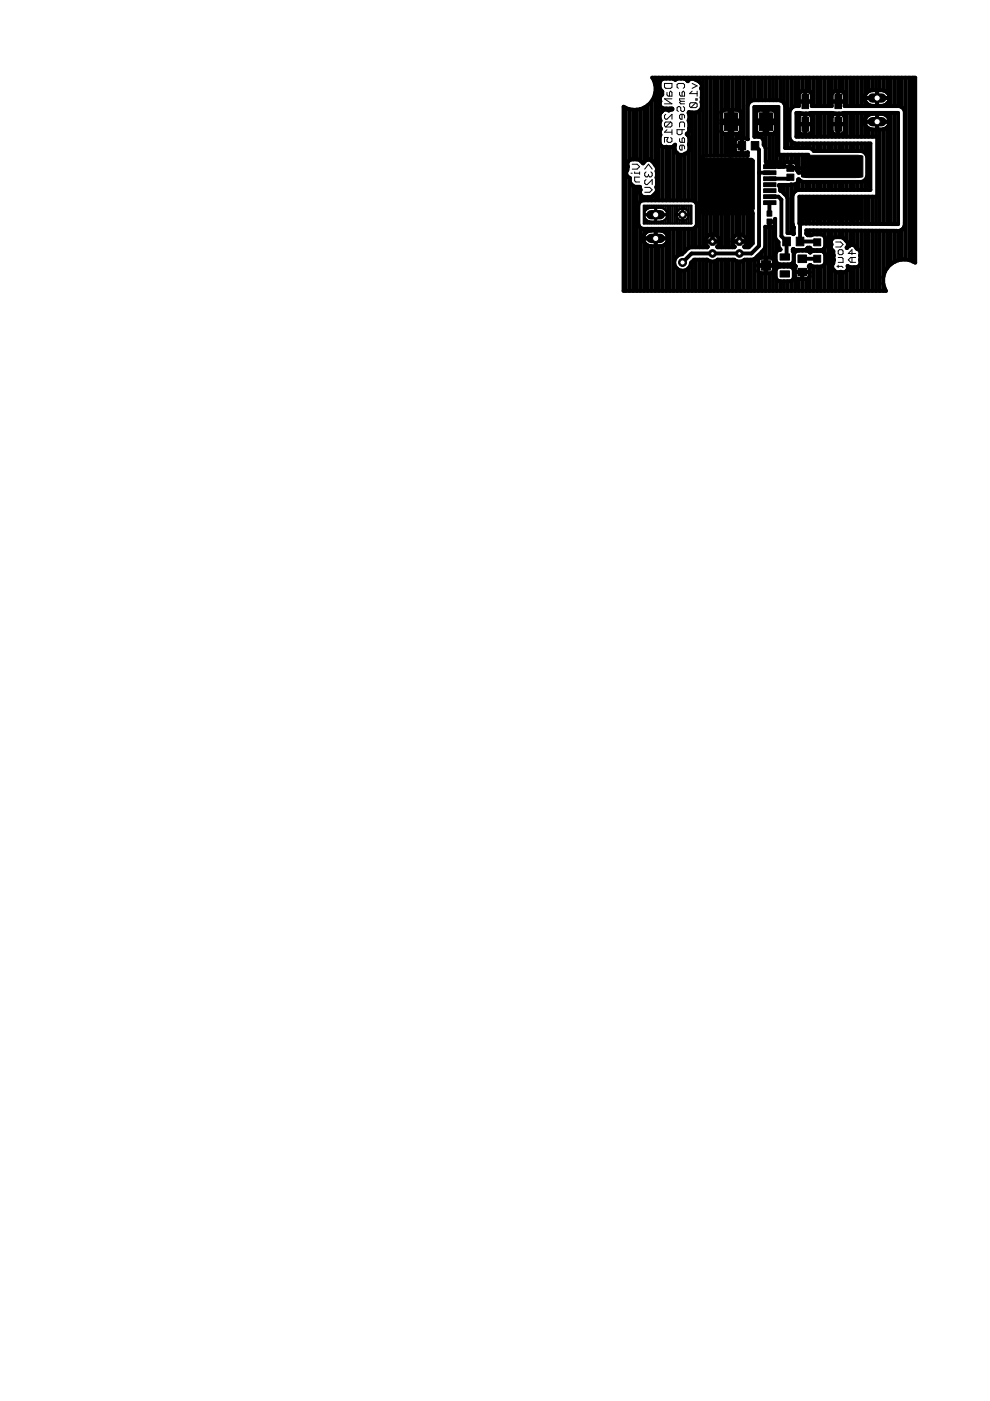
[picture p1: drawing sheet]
<svg xmlns="http://www.w3.org/2000/svg" width="210mm" height="297mm" viewBox="0 0 210 297" stroke-linecap="round" stroke-linejoin="round" font-family="sans-serif">
<g fill="none" stroke="#000" stroke-width=".21">
<path d="M140.9 17.7h1.6v.8l-.3 .2h-1l-.3-.2zM141.4 19.6v.5l.3 .3h.8v-.8l-.3-.3-.3 .3v.8M143.8 18.7l-.2-.2v-.6l.2-.2h1.1l.2 .2v.6l-.2 .2M144.1 19.6v.5l.2 .3h.8v-.8l-.2-.3-.3 .3v.8M146.7 17.7l1.1 .5-1.1 .5M146.7 19.3l-.5 .6h1.6M147.8 19.3v1.1M133.8 36.7h.2M134 34.8h1.1l.5 .5-.5 .6h-1.1M134.6 36.4v.3h1M135.6 37.5h-1v.8l.2 .3h.8M135.6 36.4v.6"/>
<path d="M136.7 35.9l.8-1.1 .8 1.1M136.7 39.7h1.1l.5 .5-.5 .6h-1.1M137 36.4l-.3 .3v.5l.3 .3h.2l.3-.3M137 38.1l-.3 .3v.5l.3 .2h.2l1.1-1v1M137.5 37v.2M138 36.4l.3 .3v.5l-.3 .3h-.2l-.3-.3M141.2 24.2l-.3 .3v.5l.3 .3h.2l1.1-1.1v1.1M141.4 27.5l-.5 .5h1.6M142.2 25.9l.3 .2v.5l-.3 .3h-1M142.2 29.1l.3 .3v.5l-.3 .3h-.5l-.3-.3 .3-.8h-.8v1.1M142.2 25.9h-1l-.3 .2v.5l.3 .3M142.2 25.9l-1 1"/>
<path d="M142.5 27.5v1.1M142.5 21h-1.6l1.6 1h-1.6M144.1 26.9v-.8l.2-.2h.6l.2 .2v.8M144.1 29.4v.5l.2 .3h.8v-.8l-.2-.3-.3 .3v.8M144.3 21.5l-.2 .2 .2 .3h.8M144.3 21.5h.8M144.6 24.2v1.1h-.3l-.2-.3v-.5l.2-.3h.6l.2 .3v.5M144.6 27.5v.8l-.3 .3h-.5l-.2-.3v-.8h1.5M144.6 30.8v1h-.3l-.2-.2v-.6l.2-.2h.6l.2 .2v.6M144.9 22.6l.2 .3v.5l-.2 .2h-.3l-.3-.2v-.5l-.2-.3h-.3l-.2 .3v.5l.2 .2M145.1 21h-1v.2l.2 .3M147.5 21h.3v.2h-.3z"/>
<path d="M147.5 21.8l.3 .2v.6l-.3 .2h-1M147.5 21.8h-1l-.3 .2v.6l.3 .2M147.5 21.8l-1 1M177.2 51.3h1l.6 .5-.6 .6h-1M177.4 56.5h1.1l.3 .2M177.7 54.6h.8l.3 .2v.8h-1.1M177.7 56.2v.5M178 52.9h.5l.3 .3v.5l-.3 .3h-.5l-.3-.3v-.5zM180.6 54.6v1M181.4 54.6h-1l-.5 .5 .5 .5h1M181.4 53.7h-1.5l.7-.8v1.1"/>
</g>
<g fill="#000" stroke="#000" stroke-width=".21">
<path d="M149.5 34h10.4v10.4h-10.4zM153.6 23.9h2.8v3.8h-2.8zM156.5 30h1.6v1.8h-1.6zM159.3 30h1.6v1.8h-1.6zM161 23.9h2.8v3.8h-2.8zM161.9 34.9h2.6v.9h-2.6zM161.9 36.2h2.6v.8h-2.6zM161.9 37.5h2.6v.8h-2.6zM161.9 38.8h2.6v.8h-2.6zM166.8 36.9h1.5v1.3h-1.5zM166.8 35h1.5v1.3h-1.5zM170 20h1.4v3h-1.4z"/>
<path d="M170 24.8h1.4v3h-1.4zM177 20h1.4v3h-1.4zM177 24.8h1.4v3h-1.4zM161.4 55.3h2v2h-2zM161.9 40h2.6v.8h-2.6zM161.9 41.3h2.6v.8h-2.6zM161.9 42.6h2.6v.8h-2.6zM162.6 44.7h1v1.1h-1zM162.6 46.4h1v1.1h-1zM165.4 53.8h2v1.3h-2zM165.4 57.4h2v1.3h-2zM166 50.3h1.6v1.8h-1.6z"/>
<path d="M168.8 50.3h1.6v1.8h-1.6zM169.2 54.1h1.8v1.6h-1.8zM169.2 56.9h1.8v1.6h-1.8zM172.5 54.1h1.5v1.5h-1.5zM172.5 50.6h1.5v1.5h-1.5z"/>
<circle cx="151.1" cy="51.2" r=".87"/>
</g>
<g fill="#000" stroke="#000" stroke-width=".21">
<path d="M169.9 33.1l1.7-.2h9.7l1.5 .1 .1 .1v4.3l-1.6 .3h-9.7l-1.5-.2-.2-.1z" fill-rule="evenodd"/>
<path d="M169.9 42.1l1.7-.2h9.7l1.5 .1 .1 .1v4.3l-1.6 .3h-9.7l-1.5-.2-.2-.1z" fill-rule="evenodd"/>
</g>
<g fill="none" stroke="#000" stroke-width=".83">
<path d="M138.6 17l-.3-.5h55.8v39.2l-1.2-.5-1.2-.2M138.6 17h.1M138.6 17l.4 1.2v1.3l-.4 1.2M138.9 16.5v1.5M138.9 19.7v15.3M139.7 16.5v26M140 19v.1M140 19l.4 .4M140 19h.1M140.3 19.3h.1M140.4 19.4h.1M140.4 19.4v.7a1.04 1.04 0 0 0-.4 1.4 1.02 1.02 0 0 0 .7 1.5h1.9v.2l-.8 .3a1.01 1.01 0 0 0-1.2-.1l-.6 .5"/>
<path d="M140.5 16.5v.3M141.3 16.5v.2M142 16.5v.2M142.8 16.5v.2M143.3 16.8l-.1 .1-.5-.2h-2l-.7 .4a2.14 2.14 0 0 0 0 1.9M143.3 16.8h.1M143.6 16.5v.2M143.6 16.7h1.5l.7 .5 .1-.1M143.6 16.7l-.3 .1M144.4 16.5v.2M145.2 16.5v.2M145.9 17.1l.7-.4h.4l1.4 .7a.99 .99 0 0 1 .3 1.3l.1 3.1a1.57 1.57 0 0 1-1.1 2l-1.6-.1v3.5a1.09 1.09 0 0 1-.5 1.2l.5 .8v2.5a1.34 1.34 0 0 1-.9 1"/>
<path d="M145.9 16.5v.6M146.7 16.5v.2M147.5 16.5v.4M148.3 16.5v.8M149.1 16.5v16.7M149.8 16.5v16.5M150.6 16.5v16.5M151.4 16.5v16.5M152.2 16.5v16.5M153 16.5v7.2M153.7 16.5v6.8M154.5 16.5v6.8"/>
<path d="M155.3 16.5v6.8M156.1 16.5v6.8M156.9 16.5v7M157.6 16.5v12.9M158.4 16.5v12.9M159.2 16.5v4.9M160 16.5v4.8M160.8 16.5v4.8M161.5 16.5v4.8M162.3 16.5v4.8M163.1 16.5v4.8M163.9 16.5v4.8"/>
<path d="M164.7 16.5v4.8M165.5 16.5v4.8M166.2 16.5v5.3M167 16.5v14.9M167.8 16.5v6.5M168.6 16.5v6M169.4 16.5v6h-.8M170.1 16.5v2.9M170.7 19.4v2.1M170.9 16.5v2.9M171.7 16.5v2.9M172.5 16.5v6"/>
<path d="M173.2 16.5v6M174 16.5v6M174.8 16.5v6M175.6 16.5v6M176.4 16.5v3.4M177.2 16.5v2.9M177.7 19.4v2.1M177.9 16.5v2.9M178.7 16.5v3M178.7 19.5l-1.7-.1-.5 .2-.1 .4v2.5h-4.3v-2.5l-.2-.5-.4-.1h-1.5l-.4 .1-.2 .5M178.7 19.5l.4 .5v2.5h11.6l.9 .6 .2 .5v24.2M179.5 16.5v6"/>
<path d="M180.3 16.5v6M181.1 16.5v6M181.8 16.5v6M182.6 16.5v6M183.4 16.5v3.8M183.7 19.7l1-.5 2.4-.1a1.65 1.65 0 0 1 1.5 1.7 1.65 1.65 0 0 1-1.5 1.6h-2.2a1.67 1.67 0 0 1-1.5-1 1.67 1.67 0 0 1 .3-1.7zM184.2 16.5v2.8M185 16.5v2.6M185.7 16.5v2.6M186 19.1v3.3M186.5 16.5v2.6M187.3 16.5v2.7"/>
<path d="M188.1 16.5v3.1M188.9 16.5v6M189.7 16.5v6M190.4 16.5v6M191.2 16.5v6.2M192 16.5v38.5M192.8 16.5v38.7M193.5 16.5v39M132.7 22.8v38.9M133.5 23.2v10.8M133.5 37.7v24M133.5 34a1 1 0 0 0-.3 1.3l-.2 .7a1.02 1.02 0 0 0 .6 1.7l.1 1.2 .6 .6"/>
<path d="M134.2 23.3v10.5M134.2 39.4v22.3M134.6 23.3h.1M134.6 23.3l-1.3-.2-1.1-.5v39.1h55.7l-.3-.4M135 23.2v10.6M135 39.6v22.1M135.8 23.1v11M135.8 23.1l-1.2 .2M136.6 22.8v11.6M137 22.6h.1M137 22.6l-1.2 .5M137.1 33.9l-.7 .7-1.1-.8h-1.5l-.3 .2"/>
<path d="M137.1 33.9h.1M137.1 33.9l.4-.1 .7 .3 1 1.3 .1 3.9-.2 .4 .2 .3a1.69 1.69 0 0 1-1 1.6l-.3 .2h-1.5a1.03 1.03 0 0 1-.7-1.6l-.1-.6h-1.1l-.3-.1M137.4 22.3v11.5M137.9 21.8h.1M137.9 21.8l-.9 .8M138.1 21.5v12.5M138.6 20.7h.1M138.6 20.7l-.7 1.1M140 25.5v.1M140 27.2l.1 .1a.98 .98 0 0 0-.1 1.3l-.1 .3v1.5a1.01 1.01 0 0 0 1.4 .7l1.1 .1 .8-.5-.1 1 .4 .7M140 23.9a1.76 1.76 0 0 0 0 1.6M140 25.6a1.68 1.68 0 0 0 0 1.6"/>
<path d="M140 27.2h.1M140 23.9h.1M140.3 23.6v.1M140.5 22.9v.6M140.5 31.1v11.4M141.3 23v.2M141.3 31.1v11.4M142 23v.3M142 31.2v11.3M142.8 31v11.5M143.5 32.4a1.28 1.28 0 0 0 1.7 .3M143.5 32.4h.1"/>
<path d="M143.6 32.5v10M144.4 32.8v9.7M145.2 32.7v9.8M145.9 28.1v.7M145.9 32.2v10.3M146.7 23.8v18.7M147.5 23.8v19.1M148.3 23.5v28.9M153 23.7l-.1 1.8h4.2v-1.6l-.2-.4-.5-.2h-1.1v5.1h1.3l.4-.4 .1-1.9h-4.2l.1 1.8M153 23.7l.4-.4h1.3v5.1h-1.3l-.4-.5M153 25.5v.6M153 27.9v5.1"/>
<path d="M153.7 25.5v.6M153.7 28.4v4.6M154.5 25.5v.6M154.5 28.4v4.6M155.3 25.5v.6M155.3 28.4v4.6M155.8 30.9h1.5M156.1 25.5v.6M156.1 28.4v1.1M156.1 32.3v.7M156.9 25.5v.6M156.9 28.2v1.2"/>
<path d="M156.9 32.5v.5M157.3 29.4v3.1M157.6 32.5v.5M158.4 32.4v.6M158.5 29.5v-7.1l.2-.5 .5-.4 .5-.2h5.6l.5 .2 .4 .4 .3 .5v9h5.2l.5 .2 .4 .4h10l.6 .2 .4 .5 .3 .5v4.2l-.3 .5-.4 .5-.6 .2h-12.4l-1-.6a.92 .92 0 0 1-.7 1.1l-3.3 .1 .2 .7v.5a3.7 3.7 0 0 1 1.6 1.7v7.3h.8M158.5 32.3h.1M158.5 29.5l-.3-.1h-1.8l-.4 .2-.2 .4v1.9l.3 .4 .3 .2h1.8l.3-.2M158.5 29.5h.1M158.5 32.3v.7h-9.1l-.4 .2-.4 .6v10.7l.2 .4 .6 .4h10.2v6.3l-.8 .8h-.9l-.1-.1 .4-.5v-1.2l-.8-.9h-1.2l-.9 .9M160.1 30.9l.8 .8v20.4l-1.6 1.6h-12.7l-1.9 1.9M160.8 22.7v.6M160.8 25.5v.6"/>
<path d="M160.8 28.4v.6M160.8 23.3h1.3v5.1h-1.3M160.8 23.3l-.3 .2-.2 .4v1.6h4.1v-1.6l-.1-.4-.4-.2h-1.2v5.1h1.3l.4-.5v-1.8h-4.1v1.7l.2 .4 .3 .2M160.9 36.6h2.3M161.5 22.7v.6M161.5 25.5v.6M161.5 28.4v.8M162.3 22.7v2.8M162.3 26.1v5.3M163.1 22.7v.6M163.1 25.5v.6M163.1 28.4v5.9"/>
<path d="M163.2 34.3v1M163.9 22.7v.6M163.9 25.5v.6M163.9 28.4v5.9M164.4 34.7h-1.9v.6h4.7l.4 .4h4.1M164.7 22.7v11.6M165.1 35.3v.1M165.2 35.3v-.5l-.5-.5h-2.4v-2.8l-.4-.8v-.9l-.4-.7-.4-.1h-1.1v-6.3h5v10.1h6.4v3.8h-2.1l-.3-.5v-1.3l-.5-.4h-1.9l-.4 .4v.5M165.5 32.8v2.5M165.5 39.2v1.2M166.2 32.8v1.9M166.2 39.2v1.8"/>
<path d="M167 32.8v1.6M167 39.2v10.2M167.6 37.6l-.4 .3h-4M167.6 34.4v1M167.8 30v1.4M167.8 32.8v1.6M167.8 39.1v10.3M168.6 30.4h16v9.9h-15.4l-.5 .2-.7 .9v6.3M168.6 22.5l-.6 .2-.6 .9v5.7l.6 .9 .6 .2M168.6 30.4v1M168.6 32.8v1.6M168.6 39.1v1.5"/>
<path d="M168.8 23.9h21.6v23.6l-20.9-.1v-5.7h16.5v-12.7h-17.2zM169.4 23.9v5.1M169.4 30.4v1M169.4 32.8v3.8M169.4 38v2.3M169.4 26.3h2.7M169.4 24.8l.1-.4 .5-.2h1.6l.4 .2 .1 .4v3.1l-.1 .4-.5 .2h-1.5l-.5-.2-.1-.4M169.4 21.5h2.7M170.1 24v.2M170.1 28.5v.5M170.1 30.4v1M170.1 32.8v3.8"/>
<path d="M170.1 38.5v1.8M170.7 24.2v4.3M170.9 24v.2M170.9 28.5v.5M170.9 30.4v1M170.9 32.8v3.8M170.9 38.6v1.7M171.7 24v.2M171.7 28.4v.6M171.7 30.4v1M171.7 38.6v1.7M172.5 23.9v5.1"/>
<path d="M172.5 30.4v1.5M172.5 38.6v1.7M173.2 23.9v5.1M173.2 30.4v1.6M173.2 38.6v1.7M174 23.9v5.1M174 30.4v1.6M174 38.6v1.7M174.8 23.9v5.1M174.8 30.4v1.6M174.8 38.6v1.7M175.6 23.9v5.1"/>
<path d="M175.6 30.4v1.6M175.6 38.6v1.7M176.4 26.3h2.7M176.4 21.5h2.7M176.4 23.9v.8M176.4 28v1M176.4 30.4v1.6M176.4 38.6v1.7M177.2 24v.2M177.2 28.5v.5M177.2 30.4v1.6M177.2 38.6v1.7"/>
<path d="M177.7 24.2v4.3M177.9 24v.2M177.9 28.5v.5M177.9 30.4v1.6M177.9 38.6v1.7M178.7 24v.2M178.7 28.4v.6M178.7 30.4v1.6M178.7 38.6v1.7M178.7 24.2h-1.9l-.3 .2-.1 .4v3.1l.1 .4 .5 .2 1.7-.1M178.7 24.2l.4 .6v3.1l-.4 .5M179.5 23.9v5.1"/>
<path d="M179.5 30.4v1.6M179.5 38.6v1.7M180.3 23.9v5.1M180.3 30.4v1.6M180.3 38.6v1.7M181.1 23.9v5.1M181.1 30.4v1.6M181.1 38.6v1.7M181.8 23.9v5.1M181.8 30.4v1.6M181.8 38.6v1.7M182.6 23.9v5.1"/>
<path d="M182.6 30.4v1.6M182.6 38.6v1.7M183.3 25.8h5.3M183.3 20.8h5.3M183.4 21.3v1.2M183.4 23.9v1.4M183.4 26.3v2.7M183.4 30.4v2M183.4 38.1v2.2M184.2 22.2v.3M184.2 23.9v.5M184.2 27.2v1.8"/>
<path d="M184.2 30.4v9.9M185 22.4v.1M185 23.9v.3M185 27.5v1.5M185.7 22.4v.1M185.7 23.9v.3M185.7 27.5v1.5M186 24.2v3.3M186.5 22.4v.1M186.5 23.9v.3M186.5 27.5v20M187.3 22.4v.1"/>
<path d="M187.3 23.9v.3M187.3 27.4v20.1M188 24.6l-.9-.4h-2.2a1.66 1.66 0 0 0-1.6 1.6 1.66 1.66 0 0 0 1.6 1.7l2.4-.1 .7-.3M188 24.6a1.62 1.62 0 0 1 0 2.5M188.1 22v.5M188.1 23.9v.7M188.1 27v20.5M188.9 23.9v23.6M189.7 23.9v23.6M135.5 43l.7-.5h10.7l.7 .5 .1 .4v4.2l-.1 .4-.7 .5h-10.7l-.4-.2-.4-.7v-4.2zM135.8 40.2v.1M135.8 41.2v1.5"/>
<path d="M135.8 48.3v13.4M136.4 50.5h5.2M136.5 51.3a1.62 1.62 0 0 0 1.4 .9h2.4l.9-.6M136.6 41.8v.7M136.6 48.5v1.3M136.6 51.3v10.4M137.4 41.8v.7M137.4 48.5v.5M137.4 52v9.7M138.1 41.7v.8M138.1 48.5v.4M138.1 52.2v9.5"/>
<path d="M138.9 41v1.5M138.9 48.5v.4M138.9 52.2v9.5M139 48.9v3.3M139.7 48.5v.4M139.7 52.2v9.5M140.5 48.5v.5M140.5 52.1v9.6M141.2 49.5l-.9-.6h-2.4a1.66 1.66 0 0 0-1.4 2.4M141.2 49.5a1.67 1.67 0 0 1 0 2.1M141.3 48.5v1M141.3 51.6v10.1"/>
<path d="M142 48.5v13.2M142.8 48.5v13.2M143.6 48.5v5.8M143.6 57v4.7M144.4 53.9a1.77 1.77 0 0 0-1.5 1.7 1.77 1.77 0 0 0 1.5 1.8M144.4 48.5v5.4M144.4 57.4v4.3M145.2 48.5v4.9M145.2 57.4v4.3M145.9 48.5v4.1M145.9 56.9v4.8M146.7 48.5v3.9"/>
<path d="M146.7 55.5v6.2M147.5 48.1v4.3M147.5 55.1v6.6M148.3 55.1v6.6M149.1 45.1v7.3M149.1 55.1v6.6M149.6 51.2h2.9M149.8 45.3v5.1M149.8 52v.4M149.8 55.1v6.6M150.6 45.3v4.4M150.6 55.4v6.3"/>
<path d="M151.1 49.7v1.5M151.4 55.5h-.7l-.7-.4h-2.8l-.7 .7a1.72 1.72 0 0 1-2.1 1.6M151.4 45.3v4.4M151.4 55.5v6.2M152.2 52.4l-.2-.1 .5-.5v-1.2l-.8-.9h-1.2l-.9 .9v1.2l.5 .5-.1 .1h-3.6l-.5 .2-1.3 1.3h-.2M152.2 55.1l-.8 .4M152.2 45.3v4.9M152.2 52.2v.2M152.2 55.1v6.6M153 45.3v7.1M153 55.1v6.6M153.7 45.3v7.1"/>
<path d="M153.7 55.1v6.6M154.5 45.3v7.1M154.5 55.1v6.6M155.3 45.3v7.1M155.3 55.1v6.6M155.3 51.2h2.9M155.3 51.8l.5 .5-.1 .1h-3.5M156.1 45.3v4.5M156.1 55.3v6.4M156.8 49.7v1.5M156.9 45.3v4.4M156.9 55.5v6.2"/>
<path d="M157.6 45.3v4.7M157.6 55.2v6.5M158.4 45.3v7.1M158.4 55.1v6.6M159.2 45.3v6.7M159.2 55.1v6.6M160 54.9v6.8M160.8 54.1v1M160.8 56.2v.2M160.8 57.5v4.2M161.5 53.4v1.2M161.5 56.2v.2"/>
<path d="M161.5 57.9v3.8M162.3 48.1l1.4 .1 .3-.2 .3-.4 .1-1.2v4l.1 .4 .6 .6v.9l.4 .6M162.3 48.1l-.1 4.3a7.3 7.3 0 0 1-2.6 2.7h-1.7a1.6 1.6 0 0 1-2.2 0h-3.5M162.3 54.6l-1.1 .1-.4 .4M162.3 48.1v13.6M163.1 48.2v6.4M163.1 56.2v.2M163.1 57.9v3.8M163.2 41.7h1.8l.7 .6v7.8l1.1 1.1v2.9l-.4 .4M163.2 43l-.1 2.3M163.9 48.1v6.7M163.9 56.2v.2"/>
<path d="M163.9 57.7v4M163.9 54.9l-.4-.3h-1v3.3h1l.4-.2M163.9 57.7l.2-.4v-.9h-3.4v.9l.2 .4 .4 .2h1M163.9 54.9l.2 .3v1h-3.4l.1-1.1M164.3 47h-1.2v1.2M164.7 50.9v2.4M164.7 55.7v1.2M164.7 59.3v2.4M164.9 56.7l.3-.2h2.4l.3 .2 .4 .6-.1 1.9-.6 .4h-2.4l-.3-.1-.4-.6v-1.6zM165.5 52.9a.88 .88 0 0 0-1 .8v1.6l.1 .3 .6 .4h2.4l.6-.4 .1-.3M165.5 56v.5M165.5 59.6v2.1"/>
<path d="M166.2 56v.5M166.2 59.6v2.1M167 56v.5M167 59.6v2.1M167.8 49.4l.4 .3 .1-.2M167.8 55.9v.7M167.8 59.5v2.2M168 47.7l.3 .6v1.2M168 47.7h.1M168.1 52.9l.2 .8v2.1l.4 .6M168.1 52.9l.1-.1 .4 .2h2l.3-.1M168.1 52.9h.1"/>
<path d="M168.3 49.5v.1M168.6 57.7h3.1M168.6 53v.4M168.6 56.3v.4M168.6 56.7v2M168.6 58.7v3M168.7 56.5l-.1 .2M168.7 56.5h.1M169.4 53v.1M169.4 59.2v2.5M170.1 57.7v1.5M170.1 54.9h3.2"/>
<path d="M170.1 41.7v5.7M170.1 53v.1M170.1 59.2v2.5M170.9 41.7v5.7M170.9 52.9v.2M170.9 59.2v2.5M171.5 56.4v.1M171.5 56.5l.2 .3M171.7 58.6l-.3 .4-.3 .2-2.1-.1-.4-.4M171.7 41.7v5.7M171.7 48.8v1.1M171.7 52.5v1"/>
<path d="M171.7 56.3v5.4M171.8 56.2h.1M171.8 53.6l-.6-.5h-2.2l-.6 .5-.1 .3M171.8 53.6h.1M171.8 56.2l-.3 .2M171.8 53.6l.5-.4h1.9l.3 .1 .4 .6v1.9l-.4 .6-.3 .1h-1.9l-.5-.3M172.5 41.7v5.7M172.5 48.8v.9M172.5 53v.2M172.5 56.5v5.2M173.2 41.7v5.7M173.2 48.9v.8"/>
<path d="M173.2 53v.2M173.2 56.5v5.2M174 41.7v5.7M174 48.9v.8M174 53v.2M174 56.5v5.2M174.8 41.7v5.7M174.8 48.9v1.2M174.8 52.6v1M174.8 56.1v5.6M175.6 41.7v5.7M175.6 48.9v12.8"/>
<path d="M176.4 41.7v5.7M176.4 48.9v1.8M176.4 53v8.7M176.4 44.3l-3.8-.1-3 3v4h3.5l.2 .2M176.8 57.3l.3 .3M176.8 57.3h.1M177.2 41.7v5.8M177.2 48.9v1.4M177.2 57.6v4.1M177.9 41.7v5.8M177.9 48.9v1.4M177.9 57.7v4"/>
<path d="M178.7 41.7v5.8M178.7 48.9v1.5M178.7 57.7v4M179.5 41.7v5.8M179.5 48.9v2.2M179.5 57.4v4.3M179.8 56.5l-.1-.1a1 1 0 0 1-.3 1.1 1 1 0 0 1-1.2 .1l-.7 .1-.4-.1M180.1 52.1l-.5 .5-.1-.1a.96 .96 0 0 0-.2-1.5l-.9-.7h-1.4a1.04 1.04 0 0 0-.7 1.5 .98 .98 0 0 0 .4 1.5v1.5l.1 .3-.1 .7a1.02 1.02 0 0 0 .1 1.5M180.1 52.1h.1M180.3 41.7v5.8M180.3 48.9v3.1M180.3 56.6v5.1"/>
<path d="M180.3 52a.99 .99 0 0 1 1.3 .7 1 1 0 0 1 .7 1.5l.1 .6-.1 .3a1.03 1.03 0 0 1-.7 1.5h-1.4l-.4-.1M180.3 52l-.2 .1M181.1 41.7v5.8M181.1 48.9v3.1M181.1 56.6v5.1M181.8 41.7v5.8M181.8 48.9v3.9M181.8 56.6v5.1M182.6 41.7v5.8M182.6 48.9v12.8M183.4 41.7v5.8M183.4 48.9v12.8"/>
<path d="M184.2 41.7v5.8M184.2 48.9v12.8M185 41.7v5.8M185 48.9v12.8M185.7 41.7v5.8M185.7 48.9v12.8M186.5 48.9v12.8M187.3 48.9v9.8M187.6 57.6l-.3 1.2v1.3l.3 1.2M187.6 57.6h.1M188.1 48.9v8M188.3 56.5l-.7 1.1"/>
<path d="M188.3 56.5h.1M188.3 56.5v.1M188.9 48.9v7.1M189.3 55.7l-1 .8M189.3 55.7h.1M189.7 48.9v6.6M190.4 49v6.2M190.4 55.2l-1.1 .5M190.7 49l-19.8-.2v.7l.3 .4h.8l.3-.2h1.9l.6 .4 .1 .3v1.9l-.4 .6-.3 .1h-1.9l-.6-.5h-.5l-.3 .4M190.7 49h.1M191.2 48.7l-.5 .3M191.2 48.7v6.4"/>
<path d="M191.2 48.7h.1M191.6 48.3l-.4 .4M191.6 48.3h.1M191.7 55l-1.3 .2M191.7 55h.1M191.8 47.2l.1 .1M191.8 47.8h.1M191.8 47.8l-.2 .5M187.3 60.2v1.5M187.6 61.3h.1"/>
</g>
<g fill="none" stroke="#000" stroke-width=".42">
<path d="M157.3 30.9v-4.4h-2.4v7.6M176.4 35.3l-4.7-1.3v1.7M136.5 43.6h10.1v3.8h-10.1zM136.6 45.7h4.9l-.4 .8M136.6 43.6v1.7M136.6 45.4v.3M136.6 45.7v1.7M137 43.6v.9M137 45.4v.3M137 46.5v.9M137.4 43.6v.6M137.4 45.4v.3"/>
<path d="M137.4 46.8v.6M137.7 44.1h1.2v2.9l-1.4-.1a1.36 1.36 0 0 1-.9-1.2M137.7 44.1a1.43 1.43 0 0 0-1.1 1.3M137.7 43.6v.5M137.7 45.4v.3M137.7 46.9v.5M138.1 43.6v.5M138.1 45.4v.3M138.1 47v.4M138.5 43.6v.5M138.5 45.4v.3M138.5 47v.4"/>
<path d="M138.8 43.6v.5M138.8 45.4v.3M138.8 47v.4M139.2 43.6v.5M139.2 45.4v.3M139.2 47v.4M139.6 43.6v.5M139.6 45.4v.3M139.6 47v.4M140 43.6v.5M140 45.4v.3M140 47v.4"/>
<path d="M140.3 44.1h-1.2v2.9l1.2-.1M140.3 44.1l.8 .5M140.3 43.6v.5M140.3 45.4v.3M140.3 46.9v.5M140.7 43.6v.7M140.7 45.4v.3M140.7 46.8v.6M141.1 43.6v1M141.1 45.4v.3M141.1 46.5v.9M141.1 44.6l.4 .8h-4.9"/>
<path d="M141.1 46.5l-.8 .4M141.5 43.6v3.8M141.8 43.6v3.8M142.2 43.6v3.8M142.6 43.6v3.8M143 43.6v3.8M143.3 43.6v3.8M143.4 45.6h2.6M143.4 45.4h2.6M143.4 45.4h.1M143.4 45.6h.1M143.4 45.6a1.34 1.34 0 0 0 1 1.2"/>
<path d="M143.7 43.6v1.1M143.7 45.4v.2M143.7 46.3v1.1M144.1 43.6v.8M144.1 45.4v.2M144.1 46.6v.8M144.4 44.2a1.34 1.34 0 0 0-1 1.2M144.4 46.8h.2M144.5 43.6v.6M144.5 45.4v.2M144.5 46.8v.6M144.6 44.2h-.2"/>
<path d="M144.6 44.2h.1M144.6 46.8h.1M144.7 44.2v2.6M144.8 44.2h.1M144.8 46.8h.1M144.8 43.6v3.8M144.8 44.2a1.35 1.35 0 0 1 1.2 1.2M145.2 43.6v.7M145.2 45.4v.2M145.2 46.7v.7M145.6 43.6v.9M145.6 45.4v.2"/>
<path d="M145.6 46.5v.9M145.9 43.6v1.5M145.9 45.4v.2M145.9 45.9v1.5M146 45.4h.1M146 45.6h.1M146 45.6a1.35 1.35 0 0 1-1.2 1.2M146.3 43.6v3.8"/>
</g>
<path d="M159.3 34.1h-10.1v10.1l.6 .7h9.5" fill="none" stroke="#000" stroke-width="1.3"/>
<circle cx="151.1" cy="51.2" r=".4" fill="#fff" stroke="#000" stroke-width=".21"/>
<circle cx="151.1" cy="53.7" r=".8" fill="#000" stroke="#000" stroke-width=".21"/>
<circle cx="151.1" cy="53.7" r=".4" fill="#fff" stroke="#000" stroke-width=".21"/>
<circle cx="156.8" cy="51.2" r=".87" fill="#000" stroke="#000" stroke-width=".21"/>
<circle cx="156.8" cy="51.2" r=".4" fill="#fff" stroke="#000" stroke-width=".21"/>
<circle cx="156.8" cy="53.7" r=".8" fill="#000" stroke="#000" stroke-width=".21"/>
<circle cx="156.8" cy="53.7" r=".4" fill="#fff" stroke="#000" stroke-width=".21"/>
<path d="M185 20.8h2" fill="none" stroke="#000" stroke-width="2"/>
<circle cx="186" cy="20.8" r=".66" fill="#fff" stroke="#000" stroke-width=".21"/>
<path d="M185 25.8h2" fill="none" stroke="#000" stroke-width="2"/>
<circle cx="186" cy="25.8" r=".66" fill="#fff" stroke="#000" stroke-width=".21"/>
<path d="M138 45.5h2" fill="none" stroke="#000" stroke-width="2"/>
<circle cx="139" cy="45.5" r=".66" fill="#fff" stroke="#000" stroke-width=".21"/>
<path d="M138 50.5h2" fill="none" stroke="#000" stroke-width="2"/>
<circle cx="139" cy="50.5" r=".66" fill="#fff" stroke="#000" stroke-width=".21"/>
<circle cx="144.7" cy="45.5" r=".85" fill="#000" stroke="#000" stroke-width=".21"/>
<circle cx="144.7" cy="45.5" r=".55" fill="#fff" stroke="#000" stroke-width=".21"/>
<circle cx="144.7" cy="55.6" r=".85" fill="#000" stroke="#000" stroke-width=".21"/>
<circle cx="144.7" cy="55.6" r=".55" fill="#fff" stroke="#000" stroke-width=".21"/>
</svg>
